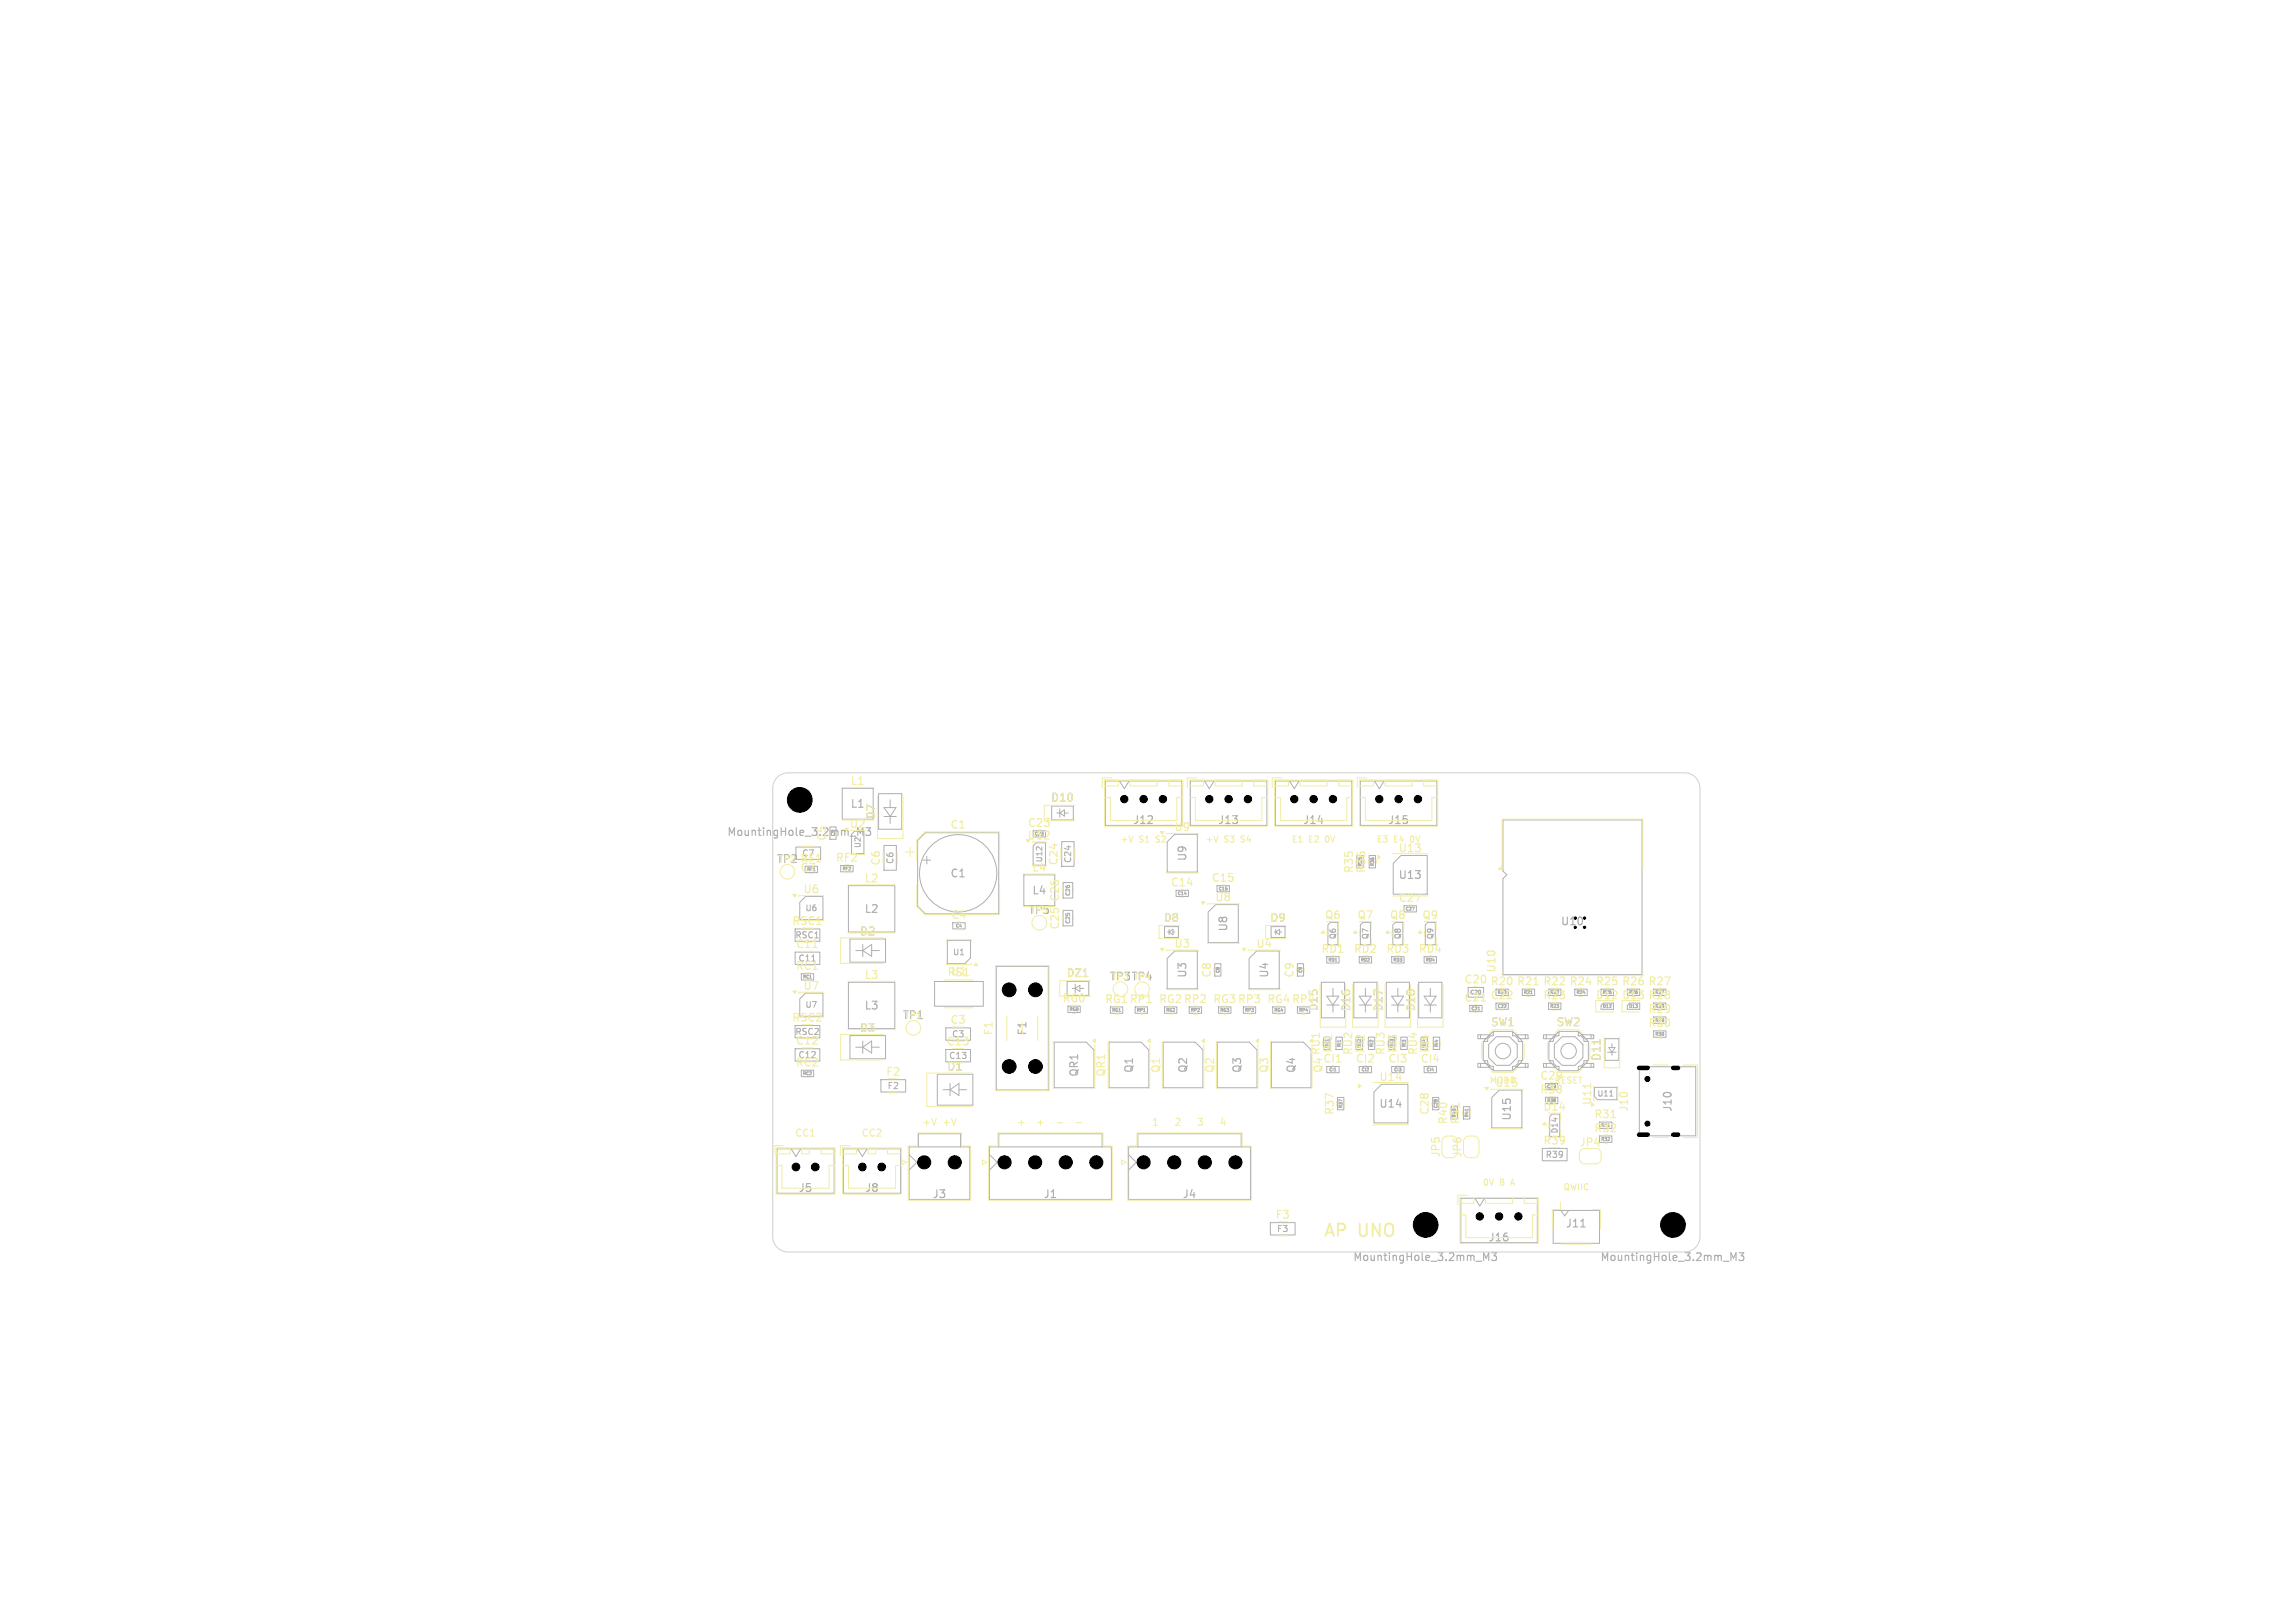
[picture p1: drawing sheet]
<svg xmlns="http://www.w3.org/2000/svg" width="297mm" height="210mm" viewBox="0 0 297 210" stroke-linecap="round" stroke-linejoin="round" font-family="sans-serif">
<defs><g id="words">
<g font-size="2.2" fill="#f2eda1">
<text x="171.2" y="160.4">AP</text>
<text x="175.8" y="160.4">UNO</text>
</g>
<g font-size="1.4" fill="#f2eda1">
<text x="110" y="101.8">L1</text>
<text x="109.9" y="107.3">U2</text>
<text x="113.4" y="106.1" transform="rotate(-90 113.4 106.1)">D7</text>
<text x="122.9" y="107.4">C1</text>
<text x="132.9" y="107.2">C23</text>
<text x="135.9" y="103.9">D10</text>
<text x="151.9" y="107.7">U9</text>
<text x="94" y="108.4">MountingHole_3.2mm_M3</text>
<text x="100.4" y="111.9">TP2 RF1</text>
<text x="103.5" y="113">C7</text>
<text x="107.1" y="108.9" transform="rotate(-90 107.1 108.9)">C5</text>
<text x="108.1" y="111.7">RF2</text>
<text x="114.1" y="112.1" transform="rotate(-90 114.1 112.1)">C6</text>
<text x="132.9" y="108.8">U12</text>
<text x="133.5" y="113">L4</text>
<text x="137.1" y="112.1" transform="rotate(-90 137.1 112.1)">C24</text>
<text x="175.3" y="113.1" transform="rotate(-90 175.3 113.1)">R35</text>
<text x="176.9" y="113.1" transform="rotate(-90 176.9 113.1)">R36</text>
<text x="180.9" y="110.5">U13</text>
<text x="102.4" y="119.9">RSC1</text>
<text x="103.9" y="115.8">U6</text>
<text x="111.8" y="114.4">L2</text>
<text x="123" y="119.1">C4</text>
<text x="133" y="118.5">TP5</text>
<text x="137.2" y="116.8" transform="rotate(-90 137.2 116.8)">C26</text>
<text x="150.5" y="119.5">D8</text>
<text x="151.4" y="114.9">C14</text>
<text x="156.7" y="114.3">C15</text>
<text x="157.2" y="116.8">U8</text>
<text x="164.3" y="119.5">D9</text>
<text x="171.4" y="119.1">Q6</text>
<text x="175.6" y="119.1">Q7</text>
<text x="179.8" y="119.1">Q8</text>
<text x="180.9" y="116.9">C27</text>
<text x="184" y="119.1">Q9</text>
<text x="102.9" y="125.7">RC1</text>
<text x="102.9" y="122.9">C11</text>
<text x="111.2" y="121.2">D2</text>
<text x="137.2" y="120.4" transform="rotate(-90 137.2 120.4)">C25</text>
<text x="151.9" y="122.8">U3</text>
<text x="162.5" y="122.8">U4</text>
<text x="170.9" y="123.5">RD1</text>
<text x="175.1" y="123.5">RD2</text>
<text x="179.3" y="123.5">RD3</text>
<text x="183.5" y="123.5">RD4</text>
<text x="193.7" y="125.9" transform="rotate(-90 193.7 125.9)">U10</text>
<text x="103.9" y="128.3">U7</text>
<text x="111.8" y="126.9">L3</text>
<text x="122.5" y="126.5">RS1</text>
<text x="123" y="126.4">U1</text>
<text x="137.4" y="129.9">RG0</text>
<text x="137.9" y="126.6">DZ1</text>
<text x="142.9" y="130">RG1 RP1</text>
<text x="143.5" y="127.1">TP3 TP4</text>
<text x="149.9" y="130">RG2 RP2</text>
<text x="156.9" y="126.6" transform="rotate(-90 156.9 126.6)">C8</text>
<text x="156.9" y="130">RG3 RP3</text>
<text x="163.9" y="130">RG4 RP4</text>
<text x="167.6" y="126.6" transform="rotate(-90 167.6 126.6)">C9</text>
<text x="170.7" y="131" transform="rotate(-90 170.7 131)">D15</text>
<text x="174.9" y="131" transform="rotate(-90 174.9 131)">D16</text>
<text x="179.1" y="131" transform="rotate(-90 179.1 131)">D17</text>
<text x="183.3" y="131" transform="rotate(-90 183.3 131)">D18</text>
<text x="189.4" y="129.8">C21 C22</text>
<text x="189.4" y="127.4">C20 R20 R21 R22 R24 R25 R26 R27</text>
<text x="199.6" y="129.5">R23</text>
<text x="206.4" y="129.5">D12 D13 R28</text>
<text x="213.2" y="131.3">R29</text>
<text x="102.4" y="132.4">RSC2</text>
<text x="102.9" y="135.4">C12</text>
<text x="111.2" y="133.7">D3</text>
<text x="116.7" y="132.1">TP1</text>
<text x="122.4" y="135.5">C13</text>
<text x="122.9" y="132.7">C3</text>
<text x="128.7" y="134.1" transform="rotate(-90 128.7 134.1)">F1</text>
<text x="133" y="134.1" transform="rotate(-90 133 134.1)">F1</text>
<text x="171.2" y="137.7">CI1</text>
<text x="172.6" y="136.3" transform="rotate(-90 172.6 136.3)">RI1</text>
<text x="175.2" y="136.6" transform="rotate(-90 175.2 136.6)">RU2</text>
<text x="175.4" y="137.7">CI2</text>
<text x="176.8" y="136.3" transform="rotate(-90 176.8 136.3)">RI2</text>
<text x="179.4" y="136.6" transform="rotate(-90 179.4 136.6)">RU3</text>
<text x="179.6" y="137.7">CI3</text>
<text x="181" y="136.3" transform="rotate(-90 181 136.3)">RI3</text>
<text x="183.6" y="136.6" transform="rotate(-90 183.6 136.6)">RU4</text>
<text x="183.8" y="137.7">CI4</text>
<text x="185.2" y="136.3" transform="rotate(-90 185.2 136.3)">RI4</text>
<text x="192.9" y="133">SW1</text>
<text x="201.4" y="133">SW2</text>
<text x="207.3" y="137.4" transform="rotate(-90 207.3 137.4)">D11</text>
<text x="213.2" y="133.1">R30</text>
<text x="102.9" y="138.2">RC2</text>
<text x="114.6" y="139.4">F2</text>
<text x="122.5" y="138.7">D1</text>
<text x="143.2" y="139.4" transform="rotate(-90 143.2 139.4)">QR1</text>
<text x="150.3" y="138.9" transform="rotate(-90 150.3 138.9)">Q1</text>
<text x="157.3" y="138.9" transform="rotate(-90 157.3 138.9)">Q2</text>
<text x="164.3" y="138.9" transform="rotate(-90 164.3 138.9)">Q3</text>
<text x="171.3" y="138.9" transform="rotate(-90 171.3 138.9)">Q4 RU1</text>
<text x="178.4" y="140.1">U14</text>
<text x="193.4" y="140.8">U15</text>
<text x="199.2" y="141.7">R38</text>
<text x="199.2" y="139.9">C29</text>
<text x="199.6" y="143.9">D14</text>
<text x="206.1" y="143.1" transform="rotate(-90 206.1 143.1)">U11</text>
<text x="210.9" y="144" transform="rotate(-90 210.9 144)">J10</text>
<text x="172.8" y="144.4" transform="rotate(-90 172.8 144.4)">R37</text>
<text x="185.1" y="144.4" transform="rotate(-90 185.1 144.4)">C28</text>
<text x="186.5" y="149.9" transform="rotate(-90 186.5 149.9)">JP5</text>
<text x="187.5" y="145.6" transform="rotate(-90 187.5 145.6)">R40</text>
<text x="189.1" y="145.6" transform="rotate(-90 189.1 145.6)">R41</text>
<text x="189.3" y="149.9" transform="rotate(-90 189.3 149.9)">JP6</text>
<text x="199.6" y="148.3">R39</text>
<text x="204.3" y="148.5">JP4</text>
<text x="206.2" y="144.9">R31</text>
<text x="206.2" y="146.7">R32</text>
<text x="165" y="157.9">F3</text>
</g>
<g font-size="1.4" fill="#afafaf">
<text x="110" y="104.7">L1</text>
<text x="146.5" y="106.8">J12</text>
<text x="157.5" y="106.8">J13</text>
<text x="168.5" y="106.8">J14</text>
<text x="179.5" y="106.8">J15</text>
<text x="122.9" y="113.7">C1</text>
<text x="153.7" y="111.5" transform="rotate(-90 153.7 111.5)">U9</text>
<text x="180.9" y="113.9">U13</text>
<text x="111.8" y="118.3">L2</text>
<text x="133.5" y="115.9">L4</text>
<text x="159" y="120.6" transform="rotate(-90 159 120.6)">U8</text>
<text x="111.8" y="130.8">L3</text>
<text x="153.7" y="126.6" transform="rotate(-90 153.7 126.6)">U3</text>
<text x="164.3" y="126.6" transform="rotate(-90 164.3 126.6)">U4</text>
<text x="139.7" y="139.4" transform="rotate(-90 139.7 139.4)">QR1</text>
<text x="146.8" y="138.9" transform="rotate(-90 146.8 138.9)">Q1</text>
<text x="153.8" y="138.9" transform="rotate(-90 153.8 138.9)">Q2</text>
<text x="160.8" y="138.9" transform="rotate(-90 160.8 138.9)">Q3</text>
<text x="167.8" y="138.9" transform="rotate(-90 167.8 138.9)">Q4</text>
<text x="178.4" y="143.5">U14</text>
<text x="216.5" y="144" transform="rotate(-90 216.5 144)">J10</text>
<text x="195.7" y="145.1" transform="rotate(-90 195.7 145.1)">U15</text>
<text x="103.3" y="154.4">J5</text>
<text x="111.9" y="154.4">J8</text>
<text x="120.6" y="155.2">J3</text>
<text x="135" y="155.2">J1</text>
<text x="153" y="155.2">J4</text>
<text x="192.5" y="160.8">J16</text>
<text x="202.5" y="159">J11</text>
<text x="175" y="163.4">MountingHole_3.2mm_M3</text>
<text x="207" y="163.4">MountingHole_3.2mm_M3</text>
</g>
<text font-size="1.4" x="201.9" y="119.9">U10</text>
<g font-size="1.3" fill="#f2eda1">
<text x="102.8" y="147.3">CC1</text>
<text x="111.4" y="147.3">CC2</text>
<text x="119.3" y="145.9">+V</text>
<text x="122.1" y="145.9">+V</text>
<text x="131.5" y="145.9">+</text>
<text x="134.4" y="145.9">+</text>
<text x="149" y="145.9">1</text>
<text x="152.6" y="145.9">2</text>
</g>
<g font-size="1.1" fill="#f2eda1">
<text x="100.7" y="111.8">TP2</text>
<text x="103.7" y="111">C7</text>
<text x="115.8" y="111.9" transform="rotate(-90 115.8 111.9)">C6</text>
<text x="138.8" y="111.8" transform="rotate(-90 138.8 111.8)">C24</text>
<text x="144.9" y="109.2">+V</text>
<text x="147.4" y="109.2">S1</text>
<text x="149.7" y="109.2">S2</text>
<text x="155.9" y="109.2">+V</text>
<text x="158.4" y="109.2">S3</text>
<text x="160.7" y="109.2">S4</text>
<text x="167.1" y="109.2">E1</text>
<text x="169.4" y="109.2">E2</text>
<text x="171.7" y="109.2">0V</text>
<text x="178.1" y="109.2">E3</text>
<text x="180.4" y="109.2">E4</text>
<text x="182.7" y="109.2">0V</text>
<text x="102.8" y="121.6">RSC1</text>
<text x="103.2" y="124.6">C11</text>
<text x="102.8" y="134.1">RSC2</text>
<text x="103.2" y="137.1">C12</text>
<text x="122.7" y="137.2">C13</text>
<text x="123.1" y="134.4">C3</text>
<text x="114.8" y="141.1">F2</text>
<text x="201.1" y="140.4">RESET</text>
<text x="199.9" y="150">R39</text>
<text x="191.8" y="153.6">0V</text>
<text x="194.1" y="153.6">B</text>
<text x="195.7" y="153.6">A</text>
<text x="202.2" y="154.2">QWIIC</text>
<text x="165.2" y="159.6">F3</text>
</g>
<g font-size="1" fill="#afafaf">
<text x="111.5" y="109.8" transform="rotate(-90 111.5 109.8)">U2</text>
<text x="135" y="111.7" transform="rotate(-90 135 111.7)">U12</text>
<text x="104.2" y="118">U6</text>
<text x="123.3" y="123.7">U1</text>
<text x="173" y="121.6" transform="rotate(-90 173 121.6)">Q6</text>
<text x="177.2" y="121.6" transform="rotate(-90 177.2 121.6)">Q7</text>
<text x="181.4" y="121.6" transform="rotate(-90 181.4 121.6)">Q8</text>
<text x="185.6" y="121.6" transform="rotate(-90 185.6 121.6)">Q9</text>
<text x="104.2" y="130.5">U7</text>
<text x="206.6" y="142">U11</text>
<text x="201.7" y="146.7" transform="rotate(-90 201.7 146.7)">D14</text>
</g>
<g font-size=".7" fill="#afafaf">
<text x="138.6" y="119.6" transform="rotate(-90 138.6 119.6)">C25</text>
<text x="138.6" y="116" transform="rotate(-90 138.6 116)">C26</text>
</g>
<text font-size=".7" fill="#f2eda1" x="190.2" y="128.8">C20</text>
<g font-size=".6" fill="#f2eda1">
<text x="104.4" y="112.8">RF1</text>
<text x="133.9" y="108.2">C23</text>
<text x="176.3" y="112.1" transform="rotate(-90 176.3 112.1)">R35</text>
<text x="181.9" y="117.9">C27</text>
<text x="193.8" y="128.7">R20</text>
<text x="200.6" y="128.7">R22</text>
<text x="207.4" y="128.7">R25</text>
<text x="210.8" y="128.7">R26</text>
<text x="214.2" y="128.7">R27</text>
<text x="214.2" y="130.5">R28</text>
<text x="172" y="135.7" transform="rotate(-90 172 135.7)">RU1</text>
<text x="176.2" y="135.7" transform="rotate(-90 176.2 135.7)">RU2</text>
<text x="180.4" y="135.7" transform="rotate(-90 180.4 135.7)">RU3</text>
<text x="184.6" y="135.7" transform="rotate(-90 184.6 135.7)">RU4</text>
<text x="214.2" y="132.3">R29</text>
<text x="186.1" y="143.4" transform="rotate(-90 186.1 143.4)">C28</text>
<text x="200.2" y="142.7">R38</text>
<text x="200.2" y="140.9">C29</text>
<text x="188.5" y="144.6" transform="rotate(-90 188.5 144.6)">R40</text>
<text x="207.2" y="145.9">R31</text>
</g>
<g font-size=".6" fill="#afafaf">
<text x="108.1" y="108.2" transform="rotate(-90 108.1 108.2)">C5</text>
<text x="109" y="112.7">RF2</text>
<text x="177.9" y="112.1" transform="rotate(-90 177.9 112.1)">R36</text>
<text x="152.4" y="115.9">C14</text>
<text x="157.7" y="115.3">C15</text>
<text x="123.7" y="120.1">C4</text>
<text x="157.9" y="125.9" transform="rotate(-90 157.9 125.9)">C8</text>
<text x="168.6" y="125.9" transform="rotate(-90 168.6 125.9)">C9</text>
<text x="171.9" y="124.5">RD1</text>
<text x="176.1" y="124.5">RD2</text>
<text x="180.3" y="124.5">RD3</text>
<text x="184.5" y="124.5">RD4</text>
<text x="103.9" y="126.7">RC1</text>
<text x="138.4" y="130.9">RG0</text>
<text x="143.9" y="131">RG1</text>
<text x="147.1" y="131">RP1</text>
<text x="150.9" y="131">RG2</text>
<text x="154.1" y="131">RP2</text>
<text x="157.9" y="131">RG3</text>
<text x="161.1" y="131">RP3</text>
<text x="164.9" y="131">RG4</text>
<text x="168.1" y="131">RP4</text>
<text x="190.4" y="130.8">C21</text>
<text x="193.8" y="130.5">C22</text>
<text x="197.2" y="128.7">R21</text>
<text x="200.6" y="130.5">R23</text>
<text x="204" y="128.7">R24</text>
<text x="207.4" y="130.5">D12</text>
<text x="210.8" y="130.5">D13</text>
<text x="173.6" y="135.5" transform="rotate(-90 173.6 135.5)">RI1</text>
<text x="177.8" y="135.5" transform="rotate(-90 177.8 135.5)">RI2</text>
<text x="182" y="135.5" transform="rotate(-90 182 135.5)">RI3</text>
<text x="186.2" y="135.5" transform="rotate(-90 186.2 135.5)">RI4</text>
<text x="214.2" y="134.1">R30</text>
<text x="103.9" y="139.2">RC2</text>
<text x="172" y="138.7">CI1</text>
<text x="173.8" y="143.4" transform="rotate(-90 173.8 143.4)">R37</text>
<text x="176.2" y="138.7">CI2</text>
<text x="180.4" y="138.7">CI3</text>
<text x="184.6" y="138.7">CI4</text>
<text x="190.1" y="144.6" transform="rotate(-90 190.1 144.6)">R41</text>
<text x="207.2" y="147.7">R32</text>
</g>
</g></defs>
<g fill="none" stroke="#afafaf" stroke-width=".13">
<path d="M103 109.6h3.2v1.6h-3.2zM103.5 116.8l.8-.8h2.2v3h-3zM104.2 112.1h1.6v.8h-1.6zM108.8 112h1.6v.8h-1.6zM109 102h4v4h-4zM109.8 114.6h6v6h-6zM110.2 108l.4-.4h1.2v2.9h-1.6zM113.7 102.7h3v4.6h-3zM114.4 109.4h1.6v3.2h-1.6zM114.4 105.6h1.6M114.4 104.5h1.6l-.8 1.1zM115.2 103.5v1"/>
<path d="M115.2 105.6v1M118.7 108.8l1-1h9.6v10.5h-9.6l-1-1zM119.4 111.3h1M119.9 110.8v1M123.3 119.4h1.6v.8h-1.6zM132.5 113.2h4v4h-4zM133.7 109.5l.4-.4h1.2v2.9h-1.6zM136.1 104.3h2.8v1.8h-2.8zM136.7 105.2h.4M137.1 104.7v1.1M137.1 105.2l.7-.4v.8zM137.4 108.9h1.6v3.2h-1.6z"/>
<path d="M137.6 117.8h1.2v2h-1.2zM137.6 114.2h1.2v2h-1.2zM137.8 105.2h.4M143 101.1h9.9v5.7h-9.9zM144.9 101.1l.6 1 .6-1M150.7 119.9v1.4h1.8v-1.4M151 108.9l1-.9h2.9v4.9h-3.9zM152.2 115.2h1.6v.8h-1.6zM154 101.1h9.9v5.7h-9.9zM155.9 101.1l.6 1 .6-1M156.3 118l1-.9h2.9v4.9h-3.9zM157.5 114.6h1.6v.8h-1.6z"/>
<path d="M164.5 119.9v1.4h1.8v-1.4M165.1 101.1h9.8v5.7h-9.8zM166.9 101.1l.6 1 .6-1M171.8 119.7l.4-.3h.9v2.9h-1.3zM176 101.1h10v5.7h-10zM176 119.7l.4-.3h1v2.9h-1.4zM177.2 110.7h.8v1.6h-.8zM177.9 101.1l.6 1 .6-1M180.3 119.7l.3-.3h.9v2.9h-1.2zM180.3 111.7l1-1h3.4v5h-4.4zM181.7 117.2h1.6v.8h-1.6zM184.4 119.7l.4-.3h.9v2.9h-1.3z"/>
<path d="M194.5 106.1h18v20h-18v-12.4l.5-.5-.5-.5zM102.9 123.2h3.2v1.6h-3.2zM102.9 135.7h3.2v1.6h-3.2zM102.9 132.7h3.2v1.6h-3.2zM102.9 120.2h3.2v1.6h-3.2zM103.5 129.3l.8-.8h2.2v3h-3zM103.7 138.5h1.6v.8h-1.6zM103.7 126h1.6v.8h-1.6zM109.8 127.1h6v6h-6zM110 121.5h4.6v3h-4.6zM110 134h4.6v3h-4.6zM110.7 135.5h1"/>
<path d="M110.7 123h1M111.7 122.2v1.6M111.7 134.7v1.6M111.7 135.5l1.1-.8v1.6zM111.7 123l1.1-.8v1.6zM112.8 135.5h1M112.8 123h1M114 139.7h3.2v1.6h-3.2zM120.9 127h6.3v3.2h-6.3zM121.3 139h4.6v4h-4.6zM122.4 133h3.2v1.6h-3.2zM122.4 135.8h3.2v1.6h-3.2z"/>
<path d="M122.6 121.7h3v2.3l-.8 .7h-2.2zM128.9 125h6.8v16h-6.8zM136.4 134.9h4.2l1 1v4.9h-5.2zM138.1 127h2.8v1.8h-2.8zM138.2 130.2h1.6v.8h-1.6zM138.7 127.9h.4M139.1 127.4v1.1M139.1 127.9l.6-.4v.8zM139.7 127.9h.5M143.5 134.9h4.2l1 1v4.9h-5.2zM143.7 130.3h1.6v.8h-1.6zM146.9 130.3h1.6v.8h-1.6z"/>
<path d="M150.5 134.9h4.2l1 1v4.9h-5.2zM150.7 130.3h1.6v.8h-1.6zM151 124l1-.9h2.9v4.9h-3.9zM151.1 120.6h.2M151.3 120.3v.7M151.3 120.6l.5-.3v.7zM151.8 120.6h.2M153.9 130.3h1.6v.8h-1.6zM157.2 124.7h.8v1.6h-.8zM157.5 134.9h4.2l1 1v4.9h-5.2zM157.7 130.3h1.6v.8h-1.6zM160.9 130.3h1.6v.8h-1.6z"/>
<path d="M161.6 124l1-.9h2.9v4.9h-3.9zM164.5 134.9h4.2l1 1v4.9h-5.2zM164.7 130.3h1.6v.8h-1.6zM164.9 120.6h.2M165.1 120.3v.7M165.1 120.6l.5-.3v.7zM165.6 120.6h.3M167.9 124.7h.8v1.6h-.8zM167.9 130.3h1.6v.8h-1.6zM171 127.1h3v4.6h-3zM171.7 138h1.6v.8h-1.6zM171.7 123.8h1.6v.8h-1.6z"/>
<path d="M171.7 130h1.6M171.7 128.9h1.6l-.8 1.1zM172.5 127.9v1M172.5 130v1M172.9 134.2h.8v1.6h-.8zM175.2 127.1h3v4.6h-3zM175.9 123.8h1.6v.8h-1.6zM175.9 138h1.6v.8h-1.6zM175.9 130h1.6M175.9 128.9h1.6l-.8 1.1zM176.7 127.9v1M176.7 130v1"/>
<path d="M177.1 134.2h.8v1.6h-.8zM179.4 127.1h3v4.6h-3zM180.1 123.8h1.6v.8h-1.6zM180.1 138h1.6v.8h-1.6zM180.1 130h1.6M180.1 128.9h1.6l-.8 1.1zM180.9 127.9v1M180.9 130v1M181.3 134.2h.8v1.6h-.8zM183.6 127.1h3v4.6h-3zM184.3 138h1.6v.8h-1.6zM184.3 123.8h1.6v.8h-1.6z"/>
<path d="M184.3 130h1.6M184.3 128.9h1.6l-.8 1.1zM185.1 127.9v1M185.1 130v1M185.5 134.2h.8v1.6h-.8zM190 127.8h2v1.2h-2zM190.2 130.1h1.6v.8h-1.6zM191.2 133.9h1.6l-.5 .5h-1.1zM191.2 137.6h1.1l.5 .5h-1.6zM191.3 130.7h.2M191.6 133.9v.5M191.6 137.6v.5"/>
<path d="M191.9 134.8h.6v-.4l.4-.4h.4v-.5h2.4v.5h.4l.4 .4v.4h.6v2.5h-.6v.3l-.4 .4h-.4v.6h-2.4v-.6h-.4l-.4-.4v-.3h-.6zM192.1 137.3v.1l1 1h.2M192.6 135.2l1-1h1.7l1 1v1.7l-1 1h-1.7l-1-1zM193.3 133.6h-.2l-1 1v.2M193.6 129.8h1.6v.8h-1.6zM195.7 133.6h.2l1 1v.2M196.2 133.9h1.5v.5h-1zM196.2 138.1l.5-.5h1v.5zM196.9 137.3v.1l-1 1h-.2M197 128h1.6v.8h-1.6zM197.4 133.9v.5M197.4 137.6v.5"/>
<path d="M198.1 128.6h.2M199.8 133.9h1.5l-.5 .5h-1zM199.8 137.6h1l.5 .5h-1.5zM200.1 133.9v.5M200.1 137.6v.5M200.4 128h1.6v.8h-1.6zM200.4 129.8h1.6v.8h-1.6zM200.4 134.8h.6v-.4l.4-.4h.3v-.5h2.5v.5h.4l.4 .4v.4h.5v2.5h-.5v.3l-.4 .4h-.4v.6h-2.5v-.6h-.3l-.4-.4v-.3h-.6zM200.6 137.3v.1l1 1M201.1 135.2l1.1-1h1.6l1.1 1v1.7l-1.1 1h-1.6l-1.1-1zM201.7 133.6h-.1l-1 1v.2M203.8 128h1.6v.8h-1.6z"/>
<path d="M204.2 133.6h.2l1 1v.2M204.7 133.9h1.6v.5h-1.1zM205.2 137.6h1.1v.5h-1.6zM205.4 137.3v.1l-1 1h-.2M205.9 133.9v.5M205.9 137.6v.5M207.2 128h1.6v.8h-1.6zM207.5 129.8l-.3 .3v.5h1.6v-.8M207.7 134.4h1.8v2.8h-1.8zM208 136.2h1.2M208.2 135.6h.8l-.4 .6zM208.6 135.1v.5"/>
<path d="M208.6 136.2v.4M210.6 128h1.6v.8h-1.6zM210.9 129.8l-.3 .3v.5h1.6v-.8M212.2 138h7.3v9h-7.3zM214 128h1.6v.8h-1.6zM214 129.8h1.6v.8h-1.6zM214 131.6h1.6v.8h-1.6zM214 133.4h1.6v.8h-1.6zM100.5 148.7h7.4v5.7h-7.4zM102.4 148.7l.6 1 .6-1M109.1 148.7h7.5v5.7h-7.5zM111 148.7l.6 1 .6-1"/>
<path d="M117.7 148.4h7.8v6.8h-7.8zM117.7 149.4l.9 1-.9 1M118.9 148.4v-1.7h5.4v1.7M122 141h1M123 140.2v1.6M123 141l1.1-.8v1.6zM124.1 141h1M128.1 148.4h15.7v6.8h-15.7zM128.1 149.4l.9 1-.9 1M129.3 148.4v-1.7h13.3v1.7M146 148.4h15.8v6.8h-15.8zM146 149.4l1 1-1 1"/>
<path d="M147.2 148.4v-1.7h13.4v1.7M164.4 158.2h3.2v1.6h-3.2zM173.1 142h.8v1.6h-.8zM177.8 141.3l1-1h3.4v5h-4.4zM185.4 142h.8v1.6h-.8zM189 155.1h10v5.7h-10zM189.4 143.2h.8v1.6h-.8zM190 143.5v.2M190.9 155.1l.6 1 .6-1M193 142l1-.9h2.9v4.9h-3.9zM199.6 148.6h3.2v1.6h-3.2zM200 142h1.6v.8h-1.6z"/>
<path d="M200 140.2h1.6v.8h-1.6zM200.6 144.5l.3-.3h1v2.9h-1.3zM201 156.6h6v4.3h-6zM202 156.6l.5 .7 .5-.7M206.3 140.7h2.9v1.6h-2.4l-.5-.4zM207 145.2h1.6v.8h-1.6zM207 147h1.6v.8h-1.6zM208.3 141.8h.4"/>
<circle cx="124" cy="113" r="5"/>
<circle cx="194.5" cy="136" r="1"/>
<circle cx="203" cy="136" r="1"/>
</g>
<g fill="none" stroke="#afafaf" stroke-width=".15">
<path d="M102.7 103v1M102.7 103.4h.6M103.3 103v1M103.7 104h.6M103.7 103.2l.3-.2v1M111 107.1v1M111.7 107.1v1M112 107.1h.7l-.4 .4 .3 .1v.4l-.1 .1-.5-.1M207.1 134.5v.6M183.7 158.4h.6M183.7 158v1M184.3 158v1"/>
<path d="M184.7 158.1l.4-.1 .2 .1v.1l-.6 .8h.6M204.6 158.8h.5M215.7 158v1M215.7 158.4h.6M216.3 158v1M216.7 158h.6l-.3 .3 .3 .1v.5l-.2 .1-.4-.1M192 163.1v-1l.3 .7 .4-.7v1M193 162.1h.7l-.4 .4 .3 .1v.4l-.1 .1-.5-.1M224 163.1v-1l.3 .7 .4-.7v1M225 162.1h.7l-.4 .4 .3 .1v.4l-.1 .1-.5-.1"/>
</g>
<g fill="none" stroke="#f2eda1" stroke-width=".13">
<path d="M103.4 116.1v-.2h3.2v.2M103.9 109.5h1.4M106.6 118.9v.2h-3.2M108.9 101.9h4.2M108.9 106.1h4.2M109.4 112.9h.4M109.7 114.5h6.2M111.9 110.5l-1.8 .1M113.5 103v5.5h3.3v-5.5M117.1 110.2h1.3M117.8 109.6v1.3M118.6 111.5v-2.8l1.1-1.1h9.7v3.9"/>
<path d="M118.6 114.5v2.8l1.1 1.1h9.7v-3.9M132.4 113.1h4.2M132.4 117.3h4.2M138.9 114.9v.6M138.9 118.5v.6M139.1 104.2h-4v2h4M142.9 100.9h10.2v6h-10.2zM142.9 101h1.8v.7h-1.8zM142.9 103.2h.8v3h8.6v-3h.7M143.9 100.7h-1.3v1.2M146.2 101h3.5v.7h-3.5zM150.9 107.9v-.1h4.2v.1"/>
<path d="M150.9 112.9v.1h4.2v-.1M151.2 101h1.8v.7h-1.8zM152.6 119.8h-2.6v1.7h2.6M152.9 116.1h.2M153.9 100.9h10.2v6h-10.2zM153.9 101h1.8v.7h-1.8zM153.9 103.2h.8v3h8.6v-3h.7M154.9 100.7h-1.3v1.2M156.2 117v-.1h4.2v.1M157.2 101h3.5v.7h-3.5zM162.2 101h1.8v.7h-1.8zM164.9 100.9h10.2v6h-10.2z"/>
<path d="M164.9 101h1.9v.7h-1.9zM164.9 103.2h.8v3h8.6v-3h.7M165.9 100.7h-1.2v1.2M166.4 119.8h-2.6v1.7h2.6M168.2 101h3.5v.7h-3.5zM173.3 101h1.7v.7h-1.7zM173.3 119.2v1M175.9 100.9h10.2v6h-10.2zM176 101h1.7v.7h-1.7zM176 103.2h.7v3h8.6v-3h.7M176.9 100.7h-1.2v1.2M177.5 119.2v1"/>
<path d="M178.1 111.3v.4M179.2 101h3.6v.7h-3.6zM180.2 110.5h4.6M180.2 115.9h4.6M181.7 119.2v1M182.4 118.1h.2M184.2 101h1.8v.7h-1.8zM185.9 119.2v1M194.4 111.8v-5.8h18.2v6.5M103.4 128.6v-.2h3.2v.2M104.3 139.4h.4M106.6 131.4v.2h-3.2"/>
<path d="M109.7 127h6.2M109.7 133.2h6.2M109.7 120.7h6.2M114.3 121.4h-5.5v3.3h5.5M114.3 133.9h-5.5v3.3h5.5M122.2 126.8h3.7M122.2 130.4h3.7M122.5 121.8v-.2h3.2v.2M122.5 124.6v.2h3.2v-.2M124 120.3h.2M125.8 138.9h-5.9v4.3h5.9M128.8 124.9h7v16.2h-7z"/>
<path d="M130.3 131.4v3.2M134.3 131.4v3.2M136.3 134.7v6.2M138.8 131.1h.4M141.2 126.9h-4.1v2h4.1M141.7 135.2v5.7M143.4 134.7v6.2M144.3 131.2h.4M147.5 131.2h.4M148.8 135.2v5.7M150.4 134.7v6.2M150.9 123v-.1h4.2v.1"/>
<path d="M150.9 128v.1h4.2v-.1M151.3 131.2h.4M154.5 131.2h.4M155.8 135.2v5.7M156.2 122v.1h4.2v-.1M157.4 134.7v6.2M158.1 125.4v.2M158.3 131.2h.4M161.5 131.2h.4M161.5 123v-.1h4.2v.1M161.5 128v.1h4.2v-.1M162.8 135.2v5.7"/>
<path d="M164.4 134.7v6.2M165.3 131.2h.4M168.5 131.2h.4M168.8 125.4v.2M169.8 135.2v5.7M170.9 127.4v5.5h3.2v-5.5M171.7 120.4v.8M172.3 124.7h.4M172.4 138.9h.2M173.3 121.4v1M175 127.4v5.5h3.4v-5.5M175.9 120.4v.8"/>
<path d="M176.5 124.7h.4M176.6 138.9h.2M177.5 121.4v1M179.2 127.4v5.5h3.3v-5.5M180.1 120.4v.8M180.7 124.7h.4M181.7 121.4v1M183.4 127.4v5.5h3.4v-5.5M184.3 120.4v.8M184.9 124.7h.4M185 138.9h.2M185.9 121.4v1"/>
<path d="M186.4 134.8v.4M190.9 131h.2M191.7 135v2M192.8 133.7l.4-.4h2.6l.5 .4M192.8 138.3l.4 .5h2.6l.5-.5M193.3 139.9l-.3-.5v.8M194.3 130.7h.2M194.4 125.9v.3h18.2v-.3M197.2 135v2M197.6 128.9h.4M200.3 135v2M201 130.7h.4"/>
<path d="M201.2 133.7l.5-.4h2.6l.4 .4M201.2 138.3l.5 .5h2.6l.4-.5M204.4 128.9h.4M205.7 135v2M207.6 134.2v4h2v-4M208.8 129.5h-2.3v1.4h2.3M212.2 129.5h-2.3v1.4h2.3M213.9 137.8h2M214.6 134.3h.4M217.8 137.8h1.9v9.4h-1.9M100.4 148.5h7.7v6h-7.7zM100.4 148.6h1.9v.7h-1.9z"/>
<path d="M100.4 150.8h.8v3h6.1v-3h.8M101.4 148.3h-1.3v1.2M103.7 148.6h1v.7h-1zM106.2 148.6h1.9v.7h-1.9zM109 148.5h7.7v6h-7.7zM109 148.6h1.8v.7h-1.8zM109 150.8h.8v3h6.1v-3h.7M110 148.3h-1.3v1.2M112.4 148.6h.9v.7h-.9zM114.8 148.6h1.8v.7h-1.8zM116.7 150.1l.6 .3-.6 .3zM118.7 146.6h5.7v1.7h1.2v7h-8.1v-7h1.2z"/>
<path d="M127.1 150.1l.6 .3-.6 .3zM129.1 146.6h13.6v1.7h1.2v7h-16v-7h1.2zM136.8 145.3h.7M139.3 145.3h.7M145.1 150.1l.6 .3-.6 .3zM147.1 146.6h13.6v1.7h1.2v7h-16v-7h1.2zM152.7 145.1l-.6 .5h.6M155.1 144.7h.5l-.3 .4h.3v.4l-.2 .1-.3-.1M158.2 144.7l-.2 .6h.6M158.4 145v.6M174 142.6v.4M177.7 140.1h4.6"/>
<path d="M177.7 145.5h4.6M186.6 147.7a.7 .7 0 0 1 .7-.7h.6a.7 .7 0 0 1 .7 .7M186.6 149.1a.7 .7 0 0 0 .7 .7h.6M188.9 154.9h10.2v6h-10.2zM189 155h1.7v.7h-1.7zM189 157.2h.7v3h8.6v-3h.7M189.4 147.7a.7 .7 0 0 1 .7-.7h.6a.7 .7 0 0 1 .7 .7v1.4a.7 .7 0 0 1-.7 .7h-.6a.7 .7 0 0 1-.7-.7M189.9 154.7h-1.2v1.2M190.3 143.8v.4M192.2 155h3.5v.7h-3.5zM192.9 141v-.1h4.2v.1M192.9 146v.1h4.2v-.1"/>
<path d="M197.2 155h1.8v.7h-1.8zM200.4 145.2v.8M201.9 155.5v1h-1v2.5M202 144v1M202 146.2v1M205.1 148.6a.7 .7 0 0 0-.7 .7v.6a.7 .7 0 0 0 .7 .7h1.4a.7 .7 0 0 0 .7-.7v-.6a.7 .7 0 0 0-.7-.7M206.1 156.5h1v2.5M207.6 147.9h.4M209.3 140.6v1.8M213.9 147.2h2M202.1 161h3.8"/>
<circle cx="101.9" cy="112.8" r=".95"/>
<circle cx="134.5" cy="119.4" r=".95"/>
<circle cx="118.2" cy="133" r=".95"/>
<circle cx="145" cy="128" r=".95"/>
<circle cx="147.8" cy="128" r=".95"/>
</g>
<path d="M105.2 122.6h.6M207.1 134.5v.6M188.8 142.7v.6M205.9 140.2v.6M208.5 144.6h.6" fill="none" stroke="#f2eda1" stroke-width=".15"/>
<g fill="#f2eda1" stroke="#f2eda1" stroke-width=".13">
<path d="M178.3 110.7l.3 .2-.3 .3z"/>
<path d="M183.8 120.4l.2 .4h-.4z"/>
<path d="M171.2 120.4l.2 .4h-.4z"/>
<path d="M194.4 112v.5h-.5z"/>
<path d="M141.4 134.7l.4-.3v.5z"/>
<path d="M150.2 122.7h.4l-.2 .3z"/>
<path d="M150.2 107.6h.4l-.2 .3z"/>
<path d="M148.5 134.7l.4-.3v.5z"/>
<path d="M126.3 124.6l.2 .3h-.4z"/>
<path d="M179.6 120.4l.2 .4h-.4z"/>
<path d="M162.5 134.7l.4-.3v.5z"/>
<path d="M160.8 122.7h.4l-.2 .3z"/>
<path d="M155.5 116.7h.4l-.2 .3z"/>
<path d="M155.5 134.7l.4-.3v.5z"/>
<path d="M102.6 115.7h.5l-.3 .4z"/>
<path d="M199.9 145.2l.2 .4h-.4z"/>
<path d="M102.6 128.2h.5l-.3 .4z"/>
<path d="M175.8 140.3l.3 .2-.3 .3z"/>
<path d="M192.2 140.7h.4l-.2 .3z"/>
<path d="M175.4 120.4l.2 .4h-.4z"/>
</g>
<path d="M100.6 100.6a2 2 0 0 1 1.4-.6h116a2 2 0 0 1 2 2v58a2 2 0 0 1-2 2h-116a2 2 0 0 1-2-2v-58a2 2 0 0 1 .6-1.4z" fill="none" stroke="#d0d2cd" stroke-width=".13"/>
<g fill="#000" stroke="#000" stroke-width=".13">
<circle cx="103.5" cy="103.5" r="1.6"/>
<circle cx="145.5" cy="103.4" r=".47"/>
<circle cx="148" cy="103.4" r=".47"/>
<circle cx="150.5" cy="103.4" r=".47"/>
<circle cx="156.5" cy="103.4" r=".47"/>
<circle cx="159" cy="103.4" r=".47"/>
<circle cx="161.5" cy="103.4" r=".47"/>
<circle cx="167.5" cy="103.4" r=".47"/>
<circle cx="170" cy="103.4" r=".47"/>
<circle cx="172.5" cy="103.4" r=".47"/>
<circle cx="178.5" cy="103.4" r=".47"/>
<circle cx="181" cy="103.4" r=".47"/>
<circle cx="183.5" cy="103.4" r=".47"/>
<circle cx="205.1" cy="118.8" r=".15"/>
<circle cx="205.1" cy="120" r=".15"/>
<circle cx="130.6" cy="128.1" r=".89"/>
<circle cx="130.6" cy="138" r=".89"/>
<circle cx="134" cy="128.1" r=".89"/>
<circle cx="134" cy="138" r=".89"/>
<circle cx="213.2" cy="139.6" r=".32"/>
<circle cx="103" cy="151" r=".5"/>
<circle cx="105.5" cy="151" r=".5"/>
<circle cx="111.6" cy="151" r=".5"/>
<circle cx="114.1" cy="151" r=".5"/>
<circle cx="119.6" cy="150.4" r=".85"/>
<circle cx="123.6" cy="150.4" r=".85"/>
<circle cx="130" cy="150.4" r=".85"/>
<circle cx="134" cy="150.4" r=".85"/>
<circle cx="137.9" cy="150.4" r=".85"/>
<circle cx="141.9" cy="150.4" r=".85"/>
<circle cx="148" cy="150.4" r=".85"/>
<circle cx="152" cy="150.4" r=".85"/>
<circle cx="155.9" cy="150.4" r=".85"/>
<circle cx="159.9" cy="150.4" r=".85"/>
<circle cx="184.5" cy="158.5" r="1.6"/>
<circle cx="191.5" cy="157.4" r=".47"/>
<circle cx="194" cy="157.4" r=".48"/>
<circle cx="196.5" cy="157.4" r=".47"/>
<circle cx="213.2" cy="145.4" r=".32"/>
<circle cx="216.5" cy="158.5" r="1.6"/>
</g>
<path d="M212.1 138.2h1.1M216.5 138.2h.6M212.1 146.8h1.1M216.5 146.8h.6" fill="none" stroke="#000" stroke-width=".6"/>
<use href="#words"/>
</svg>
